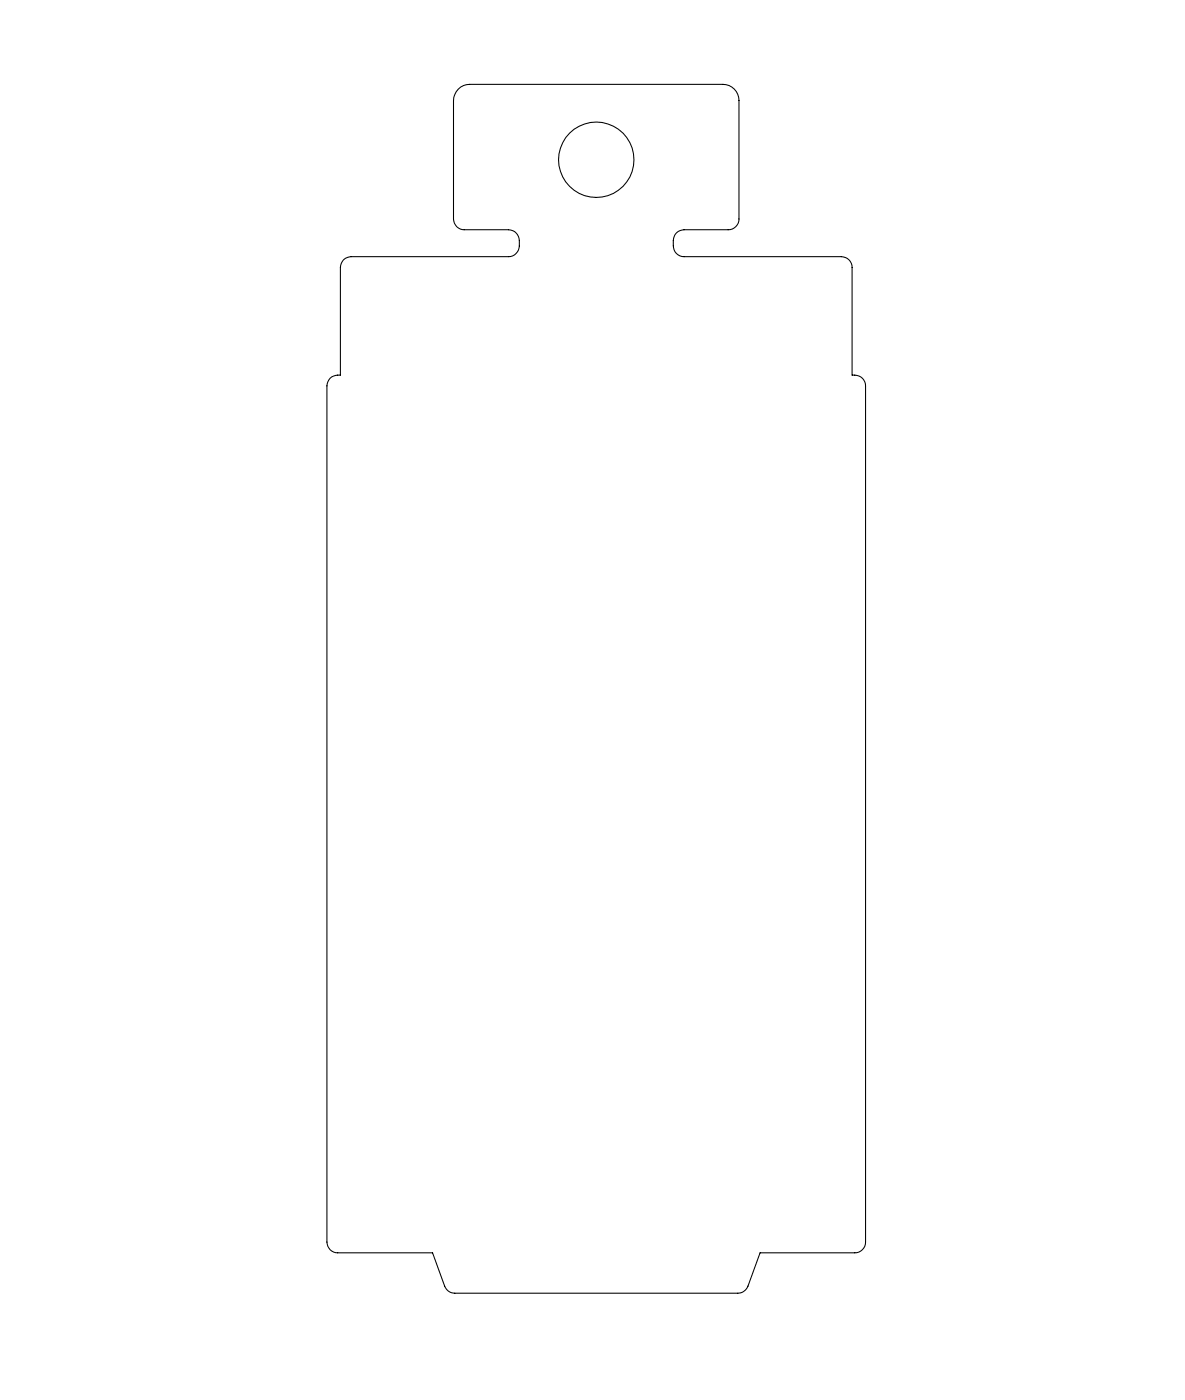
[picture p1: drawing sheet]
<svg xmlns="http://www.w3.org/2000/svg" width="279mm" height="330mm" viewBox="0 0 279 330" stroke-linecap="round" stroke-linejoin="round" font-family="sans-serif">
<g fill="none" stroke="#000" stroke-width=".25">
<path d="M108.1 21a3.7 3.7 0 0 1 2.6-1.1h59.7a3.8 3.8 0 0 1 3.8 3.8v27.9a2.53 2.53 0 0 1-2.5 2.6h-10.4a2.53 2.53 0 0 0-2.5 2.5 3.1 3.1 0 0 0 1.5 3.7l1 .1h37.1a2.53 2.53 0 0 1 2.5 2.6v25.4a2.64 2.64 0 0 1 3.2 2.5v201.9a2.53 2.53 0 0 1-2.6 2.6h-22.3l-2.8 7.9a2.61 2.61 0 0 1-2.4 1.6h-66.8a2.52 2.52 0 0 1-2.4-1.6l-2.8-7.9h-22.4a2.53 2.53 0 0 1-2.5-2.6v-201.9a2.63 2.63 0 0 1 3.2-2.5v-25.4a2.53 2.53 0 0 1 2.5-2.6h37.1a2.59 2.59 0 0 0 2.5-2.5 3.1 3.1 0 0 0-1.5-3.6l-1-.2h-10.4a2.53 2.53 0 0 1-2.6-2.6v-27.9a4.1 4.1 0 0 1 1.2-2.7z"/>
<circle cx="140.6" cy="37.7" r="8.9"/>
</g>
</svg>
